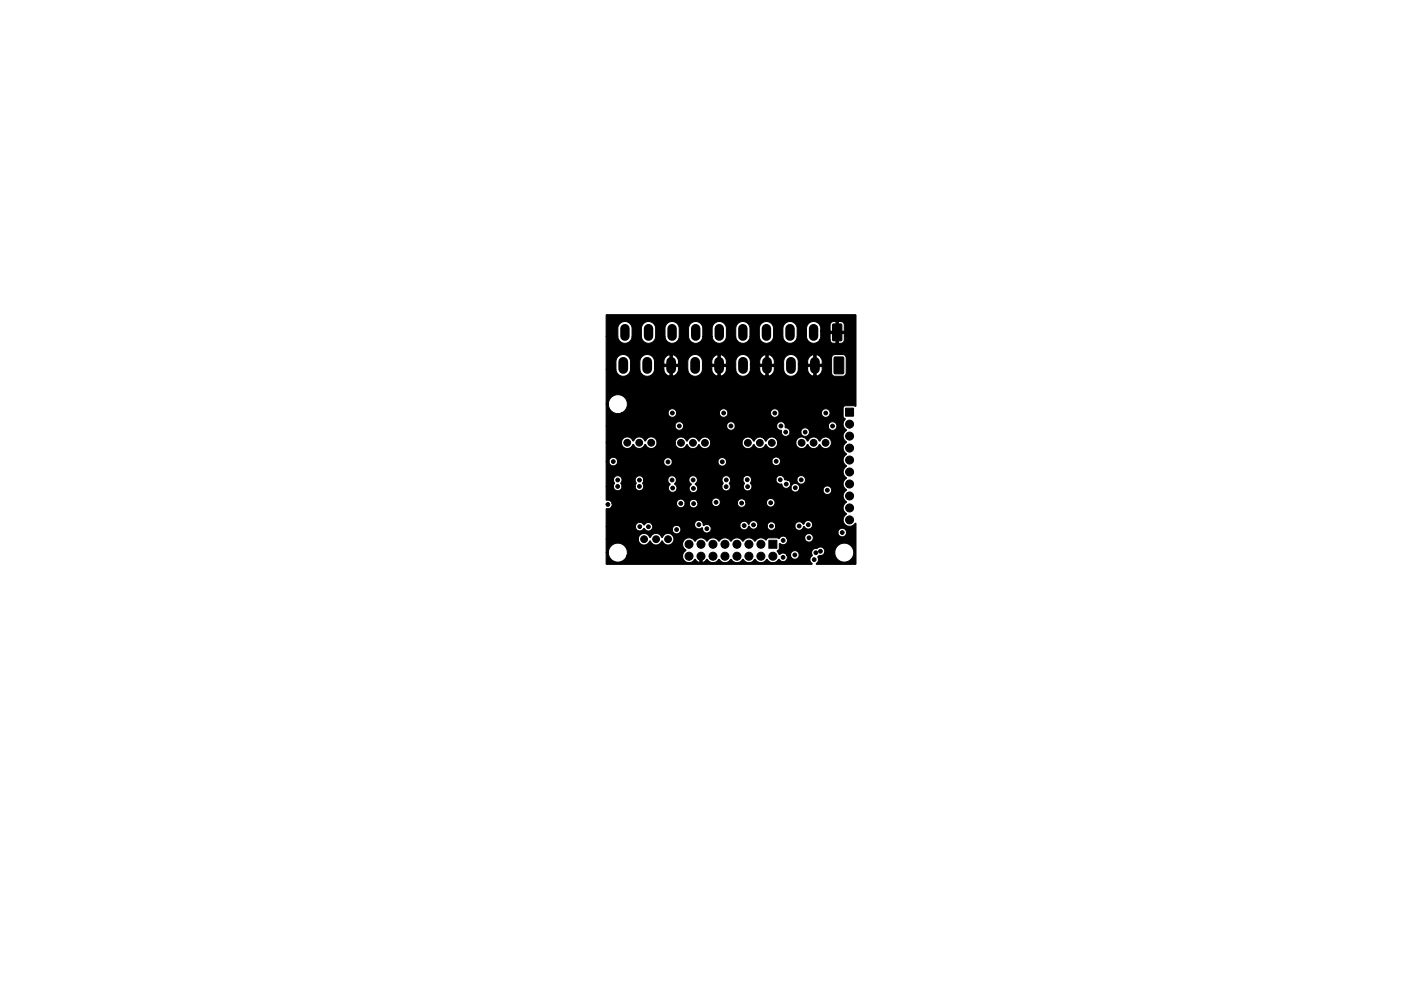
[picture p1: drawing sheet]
<svg xmlns="http://www.w3.org/2000/svg" width="297mm" height="210mm" viewBox="0 0 297 210" stroke-linecap="round" stroke-linejoin="round" font-family="sans-serif">
<g fill="#000" stroke="#000" stroke-width=".21">
<path d="M176.6 68.8l1.7-.1 .2 .2v3.2l-.2 .2h-1.6l-.2-.1zM176.9 75.8l1.7-.1 .3 .2v3.2l-.2 .2h-1.6l-.3-.1zM128.5 66.8h52.9l.1 19.3-.2 .1-.3-.1h-1.8l-.3 .1-.1 .4v1.8l.4 .5a1.51 1.51 0 0 0 .3 2.4 1.48 1.48 0 0 0 0 2.5 1.48 1.48 0 0 0 0 2.5 1.49 1.49 0 0 0 0 2.6 1.49 1.49 0 0 0 0 2.5l-.1 .1a1.43 1.43 0 0 0 .1 2.5l-.1 .1a1.43 1.43 0 0 0 .1 2.4l-.1 .1a1.43 1.43 0 0 0 .1 2.4 1.41 1.41 0 0 0-.3 2.3 1.41 1.41 0 0 0 2.2-.3l.1 8.7h-8.3l-.1-.1 .1-.2a.91 .91 0 0 0 .2-1.2l.4-.3a.9 .9 0 0 0 1-.6v-.1h2.2l.3 1.1 .5 .6a2.01 2.01 0 0 0 3-.8 2.01 2.01 0 0 0-1.4-2.8 2.01 2.01 0 0 0-2.4 1.9h-2.2v-.6l-.4-.4-.5-.1-.6 .2a1.02 1.02 0 0 0-1.1 .5 1.02 1.02 0 0 0 0 1.1 1.01 1.01 0 0 0 0 1.7l-43.6 .1-.1-.1v-2.4h.5l.3 1.1 .5 .6a2.01 2.01 0 0 0 3-.8l.1-.1h11.8a1.42 1.42 0 0 0 1.1 1.3 1.42 1.42 0 0 0 1.6-.6l.4 .4 .6 .2v-1.4l.4-.1 .1 .1v1.4l.4-.1 .5-.5h.2a1.36 1.36 0 0 0 1.4 .6l1.1-.6a1.37 1.37 0 0 0 1.3 .7l.6-.2 .5-.5h.2a1.36 1.36 0 0 0 1.4 .6l1.1-.6a1.37 1.37 0 0 0 1.2 .7l.7-.2 .5-.5h.2a1.36 1.36 0 0 0 1.4 .6l1.1-.6a1.37 1.37 0 0 0 1.2 .7l.7-.2 .6-.5a.91 .91 0 0 0 1.3 .3 .91 .91 0 0 0 .3-1.3h.8a.92 .92 0 0 0 1.3 .9 .92 .92 0 0 0 .2-1.6 .92 .92 0 0 0-1.5 .6l-.8 .1-.7-.4-.9 .3-.4-.7 .4-.5v-1l.4 .1a.91 .91 0 0 0 1.1-.3 .91 .91 0 0 0 .1-1.1h3.8a.91 .91 0 0 0 1.3 .8 .91 .91 0 0 0 .2-1.5 .91 .91 0 0 0-1.5 .5v.2h-3.8a.93 .93 0 0 0-1.6 .2l-.4-.2h-1.8l-.5 .5-.2-.1a1.46 1.46 0 0 0-2.3 .3h-.1a1.44 1.44 0 0 0-2.4 0h-.1a1.44 1.44 0 0 0-2.4 0h-.1a1.44 1.44 0 0 0-2.5 0h-.1a1.44 1.44 0 0 0-2.4 0h-.1a1.44 1.44 0 0 0-2.5 0h-.1a1.39 1.39 0 0 0-2.1-.2 1.39 1.39 0 0 0 .3 2.2l-.5 .5-.2 .7h-11.8l.1-.3a2.01 2.01 0 0 0-1.8-2.4 2.01 2.01 0 0 0-2.2 1.9h-.5v-2.8h6.8v.2a1.29 1.29 0 0 0 1.2 1 1.29 1.29 0 0 0 1.3-.8 1.36 1.36 0 0 0 1.3 .8 1.36 1.36 0 0 0 1.3-.8 1.26 1.26 0 0 0 1.6 .8 1.26 1.26 0 0 0 .7-1.7 1.26 1.26 0 0 0-1.9-.4l-.4 .5a1.36 1.36 0 0 0-1.3-.8 1.36 1.36 0 0 0-1.3 .8 1.28 1.28 0 0 0-1.4-.8 1.28 1.28 0 0 0-1.1 1.2h-6.8v-2.7h6.2v.2a.97 .97 0 0 0 .9 .8 .97 .97 0 0 0 1-.6l.4 .4 .4 .2 .8-.3h4.3a.92 .92 0 0 0 1.3 .9 .92 .92 0 0 0 .2-1.6 .92 .92 0 0 0-1.5 .6l-4.3 .1 .2-.6-.1-.5h9a.99 .99 0 0 0 .6 .8 .99 .99 0 0 0 1-.1 .97 .97 0 0 0 1.4 1h27.4v.2a.91 .91 0 0 0 1.4 .5 .91 .91 0 0 0-.1-1.5 .91 .91 0 0 0-1.3 .8h-27.4a.91 .91 0 0 0 .2-1.5h6.4a.91 .91 0 0 0 .8 .9 .91 .91 0 0 0 1-.7h.2a.91 .91 0 0 0 .9 .6 .91 .91 0 0 0 .8-.7h2a.91 .91 0 0 0 1 .9 .91 .91 0 0 0 .9-.9h4a.96 .96 0 0 0 .9 .9 .96 .96 0 0 0 1-.8l.5 .4 .7 .1a.92 .92 0 0 0 .4-1.5 .92 .92 0 0 0-1.6 .5l-.9-.5a.91 .91 0 0 0-1 .9l-4-.1a.91 .91 0 0 0-1-.8 .91 .91 0 0 0-.9 .9l-1.9-.1a.91 .91 0 0 0-.8-1 .91 .91 0 0 0-1 .7l-.2 .1-.1-.2a.91 .91 0 0 0-1-.5 .91 .91 0 0 0-.7 .9h-6.4l-.7-.2-.6 .2-.3-.7-.6-.4-.7 .2-.3 .7h-9a.93 .93 0 0 0-1.7 .1h-.1a.92 .92 0 0 0-1-.6 .92 .92 0 0 0-.8 .9h-6.2l.1-3.8a.94 .94 0 0 0 1.2-1.1h13.6a.91 .91 0 0 0 .9 .9 .91 .91 0 0 0 .9-.9l.9 .1a.91 .91 0 0 0 1.1 .8 .91 .91 0 0 0 .7-1.1h3a.91 .91 0 0 0 1.4 .8l.4-.7h3.6a.91 .91 0 0 0 1 1 .91 .91 0 0 0 .8-1h4.4a.91 .91 0 0 0 1.3 .8 .91 .91 0 0 0 .2-1.6 .91 .91 0 0 0-1.5 .6v.2h-4.4l-.2-.6-.8-.3-.6 .4-.2 .5h-3.6v-.1a.91 .91 0 0 0-.9-.9 .91 .91 0 0 0-.9 .9l-3-.1a.91 .91 0 0 0-1-.5 .91 .91 0 0 0-.8 .8h-.8a.91 .91 0 0 0-1-.9 .91 .91 0 0 0-.9 .9h-13.6l-.1-.1a.95 .95 0 0 0-1.1-.6l-.1-2.9h1.5a.91 .91 0 0 0 1.4 .8l.4-.4 .1-.4h2.8a.94 .94 0 0 0 1.3 .8 .94 .94 0 0 0 .2-1.5l.3-.7h5.1l.5 1a.91 .91 0 0 0-.1 1.4 .91 .91 0 0 0 1.3-.1 .91 .91 0 0 0-.2-1.3l.3-1h2.6l.2 .6 .4 .3a1.23 1.23 0 0 0-.4 1.3 .91 .91 0 0 0 1.2 .5 .91 .91 0 0 0 .5-1.2h5.1a.91 .91 0 0 0 .8 .8 .91 .91 0 0 0 1-.5l.1-.5a.65 .65 0 0 1 0-1.1v-.2h2.6v.2a.71 .71 0 0 1 .1 1.1 .92 .92 0 0 0 1.2 1 .92 .92 0 0 0 .3-1.6l.2-.7h5.2l.3 .7 .3 .2h.6l.3 .6a.92 .92 0 0 0 1.2 .2h.5a.91 .91 0 0 0 .7 .9 .91 .91 0 0 0 1-.4h5.1a.91 .91 0 0 0 1.3 .9 .91 .91 0 0 0 .1-1.6 .91 .91 0 0 0-1.4 .6l-5.1 .1a.91 .91 0 0 0-.1-1.1 .91 .91 0 0 0-1.1-.2l-.4 .4-.1 .4h-.5l.4-.5a.91 .91 0 0 0-.8-1.2h2.2l.3 .7 .7 .2a.91 .91 0 0 0 .8-1 .91 .91 0 0 0-1-.8 .91 .91 0 0 0-.8 .9h-2.6a.92 .92 0 0 0-1-.9 .92 .92 0 0 0-.9 .9h-5.2v-.2a.91 .91 0 0 0-1-.7 .91 .91 0 0 0-.8 .9h-2.6v-.2a.94 .94 0 0 0-1.4-.5 .94 .94 0 0 0-.2 1.5l-.3 .7h-5.1l-.5-.6 .4-.5a.91 .91 0 0 0-.7-1.3 .91 .91 0 0 0-1.1 .9h-2.6l-.3-.6-.5-.3-.7 .3-.3 .6h-5.1a.94 .94 0 0 0-1.3-.8 .94 .94 0 0 0-.3 1.6l-.2 .6h-2.8v-.2a.69 .69 0 0 1 0-1 .92 .92 0 0 0-1.2-1 .92 .92 0 0 0-.4 1.5l-.3 .7h-1.5v-5.3h.6v.2a.91 .91 0 0 0 1 .7 .91 .91 0 0 0 .8-.8h9.8a.91 .91 0 0 0 1.4 .8l.4-.4v-.4h9.7a.91 .91 0 0 0 1 .9 .91 .91 0 0 0 .8-1h9.7v.2a.91 .91 0 0 0 1.4 .5 .91 .91 0 0 0-.1-1.5 .91 .91 0 0 0-1.3 .8l-9.7-.1a.91 .91 0 0 0-1-.7 .91 .91 0 0 0-.8 .9h-9.7v-.2a.91 .91 0 0 0-1-.7 .91 .91 0 0 0-.8 .9l-9.8-.1a.91 .91 0 0 0-.9-.9 .91 .91 0 0 0-.9 .9h-.6v-4h3.3v.2a1.29 1.29 0 0 0 1.2 1.1 1.29 1.29 0 0 0 1.3-.9 1.36 1.36 0 0 0 1.2 .9 1.36 1.36 0 0 0 1.3-.9 1.28 1.28 0 0 0 1.4 .9 1.28 1.28 0 0 0 1.1-1.2h3.8l.1 .2a1.29 1.29 0 0 0 1.2 1 1.29 1.29 0 0 0 1.3-.9 1.36 1.36 0 0 0 1.2 .9 1.36 1.36 0 0 0 1.3-.9 1.28 1.28 0 0 0 1.4 .9 1.28 1.28 0 0 0 1.1-1.2h6.6v.2a1.29 1.29 0 0 0 1.2 1 1.29 1.29 0 0 0 1.3-.9 1.36 1.36 0 0 0 1.3 .9 1.36 1.36 0 0 0 1.3-.9 1.28 1.28 0 0 0 1.4 .9 1.28 1.28 0 0 0 1.1-1.3h3.8v.3a1.29 1.29 0 0 0 1.2 1 1.29 1.29 0 0 0 1.3-.9 1.36 1.36 0 0 0 1.3 .9 1.36 1.36 0 0 0 1.3-.9 1.28 1.28 0 0 0 1.9 .7 1.28 1.28 0 0 0 0-2.1 1.28 1.28 0 0 0-1.9 .7 1.36 1.36 0 0 0-1.3-.9 1.36 1.36 0 0 0-1.3 .9 1.28 1.28 0 0 0-1.4-.9 1.28 1.28 0 0 0-1.1 1.2h-3.8v-.2a1.29 1.29 0 0 0-1.2-1 1.29 1.29 0 0 0-1.3 .9 1.36 1.36 0 0 0-1.3-.9 1.36 1.36 0 0 0-1.3 .9 1.28 1.28 0 0 0-1.4-.9 1.28 1.28 0 0 0-1.1 1.3h-6.6v-.3a1.29 1.29 0 0 0-1.2-1 1.29 1.29 0 0 0-1.3 .9 1.36 1.36 0 0 0-1.3-.9 1.36 1.36 0 0 0-1.3 .9 1.28 1.28 0 0 0-1.4-.9 1.28 1.28 0 0 0-1.1 1.3l-3.8-.1a1.28 1.28 0 0 0-1.1-1.2 1.28 1.28 0 0 0-1.4 .9 1.36 1.36 0 0 0-1.3-.9 1.36 1.36 0 0 0-1.2 .9 1.28 1.28 0 0 0-1.4-.9 1.28 1.28 0 0 0-1.1 1.2h-3.3v-3.5h14.6v.2a.91 .91 0 0 0 1 .7 .91 .91 0 0 0 .8-.9h9.2v.2a.91 .91 0 0 0 1 .7 .91 .91 0 0 0 .8-.9h8.8v.2a1.1 1.1 0 0 0 1 .8 .93 .93 0 0 0 .7 1.2 .93 .93 0 0 0 1.1-.9h2.3a.91 .91 0 0 0 1.3 .8 .91 .91 0 0 0 .2-1.5 .91 .91 0 0 0-1.5 .5v.2h-2.3a1.07 1.07 0 0 0-1-1v-.3h9.1a.91 .91 0 0 0 1.3 .8 .91 .91 0 0 0 .2-1.5 .91 .91 0 0 0-1.5 .5v.2h-9.1a.91 .91 0 0 0-.9-.9 .91 .91 0 0 0-.9 .9h-8.8v-.2a.91 .91 0 0 0-1-.7 .91 .91 0 0 0-.8 .9h-9.2v-.2a.91 .91 0 0 0-1-.7 .91 .91 0 0 0-.8 .9h-14.6v-4.7h.5a2.01 2.01 0 0 0 2.7 1.9h9.9a.91 .91 0 0 0 1 .9 .91 .91 0 0 0 .9-.9h9a.91 .91 0 0 0 .9 .9 .91 .91 0 0 0 .9-.9h9.1a.91 .91 0 0 0 .9 1 .91 .91 0 0 0 .9-1h9a.91 .91 0 0 0 1.3 .8 .91 .91 0 0 0 .1-1.5 .91 .91 0 0 0-1.4 .5v.2h-9a.91 .91 0 0 0-.9-.9 .91 .91 0 0 0-.9 .9h-9.1a.91 .91 0 0 0-1.3-.8l-.4 .4-.1 .4h-9a.91 .91 0 0 0-1.4-.8l-.4 .5-.1 .3h-9.8a2.01 2.01 0 0 0 .3-3.5 2.01 2.01 0 0 0-3.1 1.6h-.5v-7.4l2.1 .1a1.55 1.55 0 0 0 1.5 1.4 1.55 1.55 0 0 0 1.6-1.5l2 .1a1.55 1.55 0 0 0 1.5 1.4 1.55 1.55 0 0 0 1.6-1.5l2 .1a1.5 1.5 0 0 0 1.2 1.4h.6a1.49 1.49 0 0 0 1.2-1.4h2a1.55 1.55 0 0 0 1.6 1.4 1.55 1.55 0 0 0 1.5-1.5l2 .1a1.5 1.5 0 0 0 1.3 1.4h.5a1.49 1.49 0 0 0 1.3-1.4h2a1.55 1.55 0 0 0 1.5 1.4 1.55 1.55 0 0 0 1.6-1.5l2 .1a1.5 1.5 0 0 0 1.3 1.4h.5a1.49 1.49 0 0 0 1.3-1.4h2a1.55 1.55 0 0 0 1.5 1.4 1.55 1.55 0 0 0 1.5-1.5l2 .1a1.5 1.5 0 0 0 1.3 1.4h.5a1.49 1.49 0 0 0 1.3-1.4v-.6h-1.3v2h-.5v-2h-1.3v.5h-2v-1h5.1v-.8l-.2-.6h2.2v3.2l.2 .5 .4 .2h1.9l.3-.1 .3-.5-.1-3.5-.5-.5h-1.8l-.4 .2-.3 .5h-2.2l-.4-.4-.7-.3v2.1h-.5v-2.1a1.54 1.54 0 0 0-1.3 1.5v.6h-2v-.6a1.55 1.55 0 0 0-1.5-1.5 1.55 1.55 0 0 0-1.5 1.5v1.6h-2v-.5h-1.3v2h-.5v-2h-1.3v.5h-2v-1h5l.1-.6a1.5 1.5 0 0 0-1.3-1.4v2h-.5v-2.1a1.54 1.54 0 0 0-1.3 1.5v.6h-2v-.6a1.55 1.55 0 0 0-1.5-1.5 1.55 1.55 0 0 0-1.6 1.5v1.6h-2v-.5h-1.3v2h-.5v-2h-1.3v.5h-2v-1h5.1v-.6a1.5 1.5 0 0 0-1.3-1.4v2h-.5v-2.1a1.54 1.54 0 0 0-1.3 1.5v.6h-2v-.6a1.55 1.55 0 0 0-1.5-1.5 1.55 1.55 0 0 0-1.6 1.5v1.6h-2v-.5h-1.2v2h-.6v-2h-1.2v.5h-2v-1h5v-.6a1.5 1.5 0 0 0-1.2-1.4v2h-.6v-2.1a1.54 1.54 0 0 0-1.2 1.5v.6h-2v-.6a1.55 1.55 0 0 0-1.6-1.5 1.55 1.55 0 0 0-1.5 1.5v1.6h-2v-1.6a1.55 1.55 0 0 0-1.5-1.5 1.55 1.55 0 0 0-1.6 1.5v1.6h-2.1v-6.9h2.5a1.51 1.51 0 0 0 1.8 1.4 1.51 1.51 0 0 0 1.2-1.4h2a1.51 1.51 0 0 0 2 1.3l.2-.1a1.5 1.5 0 0 0 .8-1.2h2a1.51 1.51 0 0 0 2 1.3l.8-.6 .2-.7 2 .1a1.5 1.5 0 0 0 1.1 1.3 1.51 1.51 0 0 0 1.9-1.4h2a1.51 1.51 0 0 0 2 1.3l.8-.6 .2-.7h2a1.51 1.51 0 0 0 1.8 1.4 1.51 1.51 0 0 0 1.2-1.4h2a1.51 1.51 0 0 0 1.8 1.4 1.51 1.51 0 0 0 1.2-1.4h2a1.51 1.51 0 0 0 2 1.3l.8-.6 .2-.7h2a1.51 1.51 0 0 0 1.8 1.4l.6-.3 .4-.4h2.2l.2 .5 .5 .2h1.7l.5-.4 .1-1.6h-1.2v2h-.6v-2h-1.2v1.3h-2.2l.2-.6v-1.2h5v-1.5l-.4-.5-.8-.1v2.1h-.6v-2.1l-.8 .1-.3 .3-.1 1.7h-2v-.6a1.51 1.51 0 0 0-2-1.4l-.6 .4-.4 .6v2.1h-2v-1.7a1.51 1.51 0 0 0-2-1.4l-.6 .4-.4 .6v2.1h-2v-1.7a1.51 1.51 0 0 0-2-1.4l-.6 .4-.4 .6v2.1h-2v-1.7a1.51 1.51 0 0 0-2-1.4l-.6 .4-.4 .6v2.1h-2v-1.7a1.51 1.51 0 0 0-2-1.4l-.6 .4-.4 .6v2.1h-2v-1.7a1.51 1.51 0 0 0-2-1.4l-.6 .4-.4 .6v2.1h-2v-1.7a1.51 1.51 0 0 0-2-1.4l-.6 .4-.4 .6v2.1h-2v-1.7a1.51 1.51 0 0 0-2-1.4l-.6 .4-.4 .6v2.1h-2v-1.7a1.51 1.51 0 0 0-2-1.4l-.6 .4-.4 .6v2.1h-2.5zM179.3 86.6h1.7v1.7h-1.7zM163 114.6h1.7v1.7h-1.7z"/>
<circle cx="130" cy="97.9" r=".4"/>
<circle cx="133" cy="93.9" r=".72"/>
<circle cx="135.5" cy="93.9" r=".72"/>
<circle cx="138.1" cy="93.9" r=".72"/>
<circle cx="141.6" cy="98" r=".4"/>
<circle cx="142.6" cy="87.6" r=".4"/>
<circle cx="144" cy="90.4" r=".4"/>
<circle cx="144.4" cy="94" r=".72"/>
<circle cx="146.9" cy="94" r=".72"/>
<circle cx="149.5" cy="94" r=".72"/>
<circle cx="153.1" cy="98" r=".4"/>
<circle cx="153.4" cy="87.6" r=".4"/>
<circle cx="155" cy="90.4" r=".4"/>
<circle cx="158.6" cy="94" r=".72"/>
<circle cx="161.1" cy="94" r=".72"/>
<circle cx="163.6" cy="94" r=".72"/>
<circle cx="164.3" cy="87.6" r=".4"/>
<circle cx="164.6" cy="97.9" r=".4"/>
<circle cx="165.6" cy="90.4" r=".4"/>
<circle cx="166.6" cy="91.7" r=".4"/>
<circle cx="170" cy="93.9" r=".72"/>
<circle cx="170.7" cy="91.7" r=".4"/>
<circle cx="172.5" cy="93.9" r=".72"/>
<circle cx="175" cy="93.9" r=".72"/>
<circle cx="175.1" cy="87.6" r=".4"/>
<circle cx="176.5" cy="90.4" r=".4"/>
<circle cx="180.1" cy="90" r=".85"/>
<circle cx="180.1" cy="97.6" r=".85"/>
<circle cx="180.1" cy="92.5" r=".85"/>
<circle cx="180.1" cy="95.1" r=".85"/>
<circle cx="128.9" cy="107" r=".4"/>
<circle cx="131" cy="103.2" r=".4"/>
<circle cx="131" cy="101.8" r=".4"/>
<circle cx="135.6" cy="103.2" r=".4"/>
<circle cx="135.6" cy="101.9" r=".4"/>
<circle cx="135.6" cy="111.7" r=".4"/>
<circle cx="136.6" cy="114.4" r=".72"/>
<circle cx="137.5" cy="111.8" r=".4"/>
<circle cx="139.1" cy="114.4" r=".72"/>
<circle cx="141.6" cy="114.4" r=".72"/>
<circle cx="142.5" cy="101.8" r=".4"/>
<circle cx="142.6" cy="103.5" r=".4"/>
<circle cx="143.5" cy="112.4" r=".4"/>
<circle cx="144.3" cy="106.8" r=".4"/>
<circle cx="146.1" cy="115.5" r=".85"/>
<circle cx="146.1" cy="118" r=".85"/>
<circle cx="147" cy="101.8" r=".4"/>
<circle cx="147" cy="103.6" r=".4"/>
<circle cx="147.1" cy="106.8" r=".4"/>
<circle cx="148.2" cy="111.3" r=".4"/>
<circle cx="148.6" cy="115.5" r=".85"/>
<circle cx="148.6" cy="118" r=".85"/>
<circle cx="149.9" cy="112.2" r=".4"/>
<circle cx="151.2" cy="118" r=".85"/>
<circle cx="151.2" cy="115.5" r=".85"/>
<circle cx="151.8" cy="106.6" r=".4"/>
<circle cx="153.7" cy="118" r=".85"/>
<circle cx="153.7" cy="115.5" r=".85"/>
<circle cx="154" cy="103.3" r=".4"/>
<circle cx="154" cy="101.8" r=".4"/>
<circle cx="156.2" cy="115.5" r=".85"/>
<circle cx="156.2" cy="118" r=".85"/>
<circle cx="157.2" cy="106.7" r=".4"/>
<circle cx="157.8" cy="111.5" r=".4"/>
<circle cx="158.4" cy="101.8" r=".4"/>
<circle cx="158.5" cy="103.2" r=".4"/>
<circle cx="158.8" cy="115.5" r=".85"/>
<circle cx="158.8" cy="118" r=".85"/>
<circle cx="159.8" cy="111.4" r=".4"/>
<circle cx="161.3" cy="115.5" r=".85"/>
<circle cx="161.3" cy="118" r=".85"/>
<circle cx="163.4" cy="106.7" r=".4"/>
<circle cx="163.6" cy="111.6" r=".4"/>
<circle cx="163.9" cy="118" r=".85"/>
<circle cx="165.4" cy="101.8" r=".4"/>
<circle cx="166" cy="118.2" r=".4"/>
<circle cx="166" cy="114.7" r=".4"/>
<circle cx="166.7" cy="102.7" r=".4"/>
<circle cx="168.5" cy="117.7" r=".4"/>
<circle cx="168.6" cy="103.5" r=".4"/>
<circle cx="169.4" cy="111.6" r=".4"/>
<circle cx="169.9" cy="101.8" r=".4"/>
<circle cx="171.4" cy="111.3" r=".4"/>
<circle cx="171.5" cy="114.1" r=".4"/>
<circle cx="172.6" cy="118.7" r=".4"/>
<circle cx="173" cy="117.3" r=".4"/>
<circle cx="174" cy="117" r=".4"/>
<circle cx="175.4" cy="104" r=".4"/>
<circle cx="178.6" cy="113" r=".4"/>
<circle cx="180.1" cy="100.1" r=".85"/>
<circle cx="180.1" cy="107.8" r=".85"/>
<circle cx="180.1" cy="110.3" r=".85"/>
<circle cx="180.1" cy="102.7" r=".85"/>
<circle cx="180.1" cy="105.2" r=".85"/>
</g>
<path d="M132.5 69.7v1.6M137.5 69.7v1.6M142.5 69.7v1.6M147.5 69.7v1.6M152.5 69.7v1.6M157.5 69.7v1.6M162.5 69.7v1.6M167.5 69.7v1.6M172.5 69.7v1.6" fill="none" stroke="#000" stroke-width="2"/>
<path d="M132.1 76.8v1.5M137.2 76.8v1.5M142.3 76.8v1.5M147.4 76.8v1.5M152.5 76.8v1.5M157.5 76.8v1.5M162.6 76.8v1.5M167.7 76.8v1.5M172.8 76.8v1.5" fill="none" stroke="#000" stroke-width="2.1"/>
</svg>
